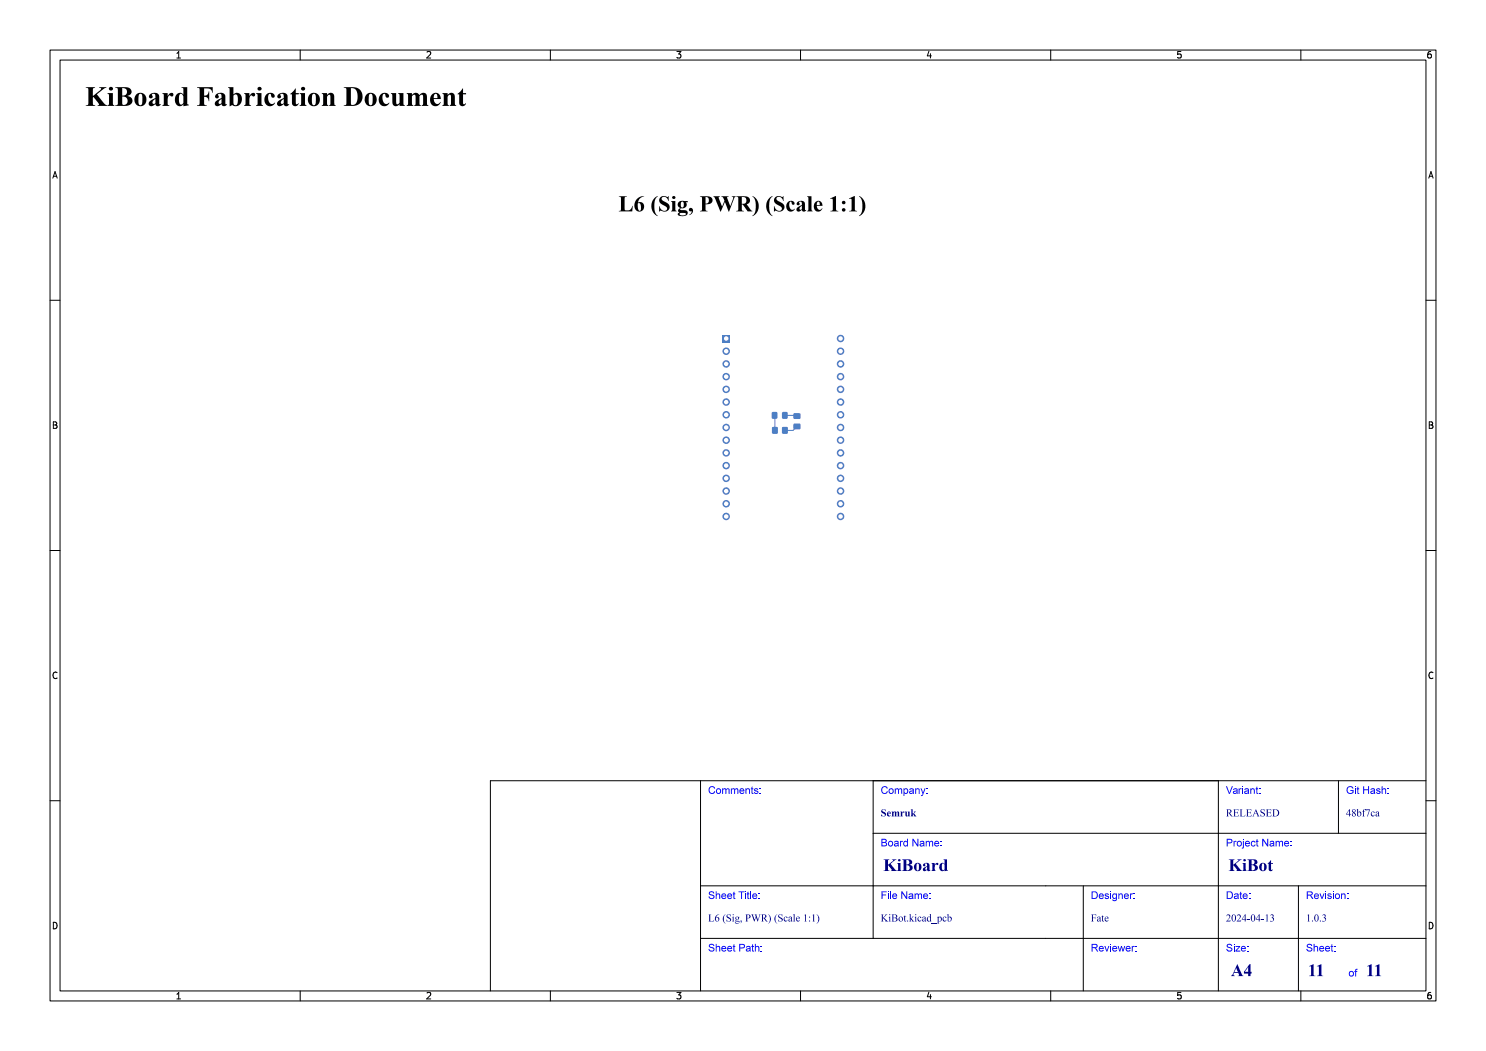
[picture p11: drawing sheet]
<svg xmlns="http://www.w3.org/2000/svg" width="297mm" height="210mm" viewBox="0 0 297 210" stroke-linecap="round" stroke-linejoin="round" font-family="sans-serif">
<defs><g id="words">
<text font-size="5.3" fill="#fff" x="17" y="21.5">KiBoard Fabrication Document</text>
<text font-size="4.3" fill="#fff" x="116" y="42.5">L6 (Sig, PWR) (Scale 1:1)</text>
<g font-size="3.3" fill="#fff">
<text x="176.5" y="174.3">KiBoard</text>
<text x="245.5" y="174.3">KiBot</text>
<text x="246" y="195.3">A4</text>
<text x="261.4" y="195.3">11</text>
<text x="273" y="195.3">11</text>
</g>
<g font-size="2" fill="#fff">
<text x="141.5" y="158.8">Comments:</text>
<text x="176" y="158.8">Company:</text>
<text x="245" y="158.8">Variant:</text>
<text x="269" y="158.8">Git Hash:</text>
<text x="176" y="163.3">Semruk</text>
<text x="245" y="163.3">RELEASED</text>
<text x="269" y="163.3">48bf7ca</text>
<text x="176" y="169.3">Board Name:</text>
<text x="245" y="169.3">Project Name:</text>
<text x="141.5" y="179.8">Sheet Title:</text>
<text x="176" y="179.8">File Name:</text>
<text x="218" y="179.8">Designer:</text>
<text x="245" y="179.8">Date:</text>
<text x="261" y="179.8">Revision:</text>
<text x="141.5" y="184.3">L6 (Sig, PWR) (Scale 1:1)</text>
<text x="176" y="184.3">KiBot.kicad_pcb</text>
<text x="218" y="184.3">Fate</text>
<text x="245" y="184.3">2024-04-13</text>
<text x="261" y="184.3">1.0.3</text>
<text x="141.5" y="190.3">Sheet Path:</text>
<text x="218" y="190.3">Reviewer:</text>
<text x="245" y="190.3">Size:</text>
<text x="261" y="190.3">Sheet:</text>
<text x="269.5" y="195.3">of</text>
</g>
<g font-size="1.7" fill="#fff">
<text x="35" y="11.6">1</text>
<text x="85" y="11.6">2</text>
<text x="135" y="11.6">3</text>
<text x="185" y="11.6">4</text>
<text x="235" y="11.6">5</text>
<text x="285" y="11.6">6</text>
<text x="10.5" y="35.6">A</text>
<text x="285.5" y="35.6">A</text>
<text x="10.5" y="85.6">B</text>
<text x="285.5" y="85.6">B</text>
<text x="10.5" y="135.7">C</text>
<text x="285.5" y="135.7">C</text>
<text x="10.5" y="185.6">D</text>
<text x="285.5" y="185.6">D</text>
<text x="35" y="199.7">1</text>
<text x="85" y="199.7">2</text>
<text x="135" y="199.7">3</text>
<text x="185" y="199.7">4</text>
<text x="235" y="199.7">5</text>
<text x="285" y="199.7">6</text>
</g>
</g></defs>
<g fill="#4d7fc4">
<path d="M144.4 66.9h1.5v1.5h-1.5z" fill-rule="evenodd"/>
<path d="M156.4 82.4h1v1.2h-1z" fill-rule="evenodd"/>
<path d="M154.3 82.4h1v1.2h-1z" fill-rule="evenodd"/>
<path d="M158.6 82.6h1.3v1.1h-1.3z" fill-rule="evenodd"/>
<path d="M158.6 84.7h1.3v1h-1.3z" fill-rule="evenodd"/>
<path d="M156.3 85.4h1.1v1.2h-1.1z" fill-rule="evenodd"/>
<path d="M154.3 85.4h1.1v1.2h-1.1z" fill-rule="evenodd"/>
</g>
<g fill="#4d7fc4">
<circle cx="145.1" cy="70.2" r=".75"/>
<circle cx="145.1" cy="72.7" r=".75"/>
<circle cx="145.1" cy="75.3" r=".75"/>
<circle cx="145.1" cy="77.8" r=".75"/>
<circle cx="145.1" cy="80.3" r=".75"/>
<circle cx="145.1" cy="82.9" r=".75"/>
<circle cx="145.1" cy="85.4" r=".75"/>
<circle cx="145.1" cy="88" r=".75"/>
<circle cx="145.1" cy="90.5" r=".75"/>
<circle cx="145.1" cy="93" r=".75"/>
<circle cx="145.1" cy="95.6" r=".75"/>
<circle cx="145.1" cy="98.1" r=".75"/>
<circle cx="145.1" cy="100.7" r=".75"/>
<circle cx="145.1" cy="103.2" r=".75"/>
<circle cx="168" cy="103.2" r=".75"/>
<circle cx="168" cy="100.7" r=".75"/>
<circle cx="168" cy="98.1" r=".75"/>
<circle cx="168" cy="95.6" r=".75"/>
<circle cx="168" cy="93" r=".75"/>
<circle cx="168" cy="90.5" r=".75"/>
<circle cx="168" cy="88" r=".75"/>
<circle cx="168" cy="85.4" r=".75"/>
<circle cx="168" cy="82.9" r=".75"/>
<circle cx="168" cy="80.3" r=".75"/>
<circle cx="168" cy="77.8" r=".75"/>
<circle cx="168" cy="75.3" r=".75"/>
<circle cx="168" cy="72.7" r=".75"/>
<circle cx="168" cy="70.2" r=".75"/>
<circle cx="168" cy="67.6" r=".75"/>
</g>
<path d="M154.8 83l.1 3M156.9 83h2.2l.2 .1M156.9 86h.1M159.3 85.2l-.8 .8h-1.6" fill="none" stroke="#4d7fc4" stroke-width=".2"/>
<g fill="#fff">
<circle cx="145.1" cy="67.6" r=".45"/>
<circle cx="145.1" cy="70.2" r=".45"/>
<circle cx="145.1" cy="72.7" r=".45"/>
<circle cx="145.1" cy="75.3" r=".45"/>
<circle cx="145.1" cy="77.8" r=".45"/>
<circle cx="145.1" cy="80.3" r=".45"/>
<circle cx="145.1" cy="82.9" r=".45"/>
<circle cx="145.1" cy="85.4" r=".45"/>
<circle cx="145.1" cy="88" r=".45"/>
<circle cx="145.1" cy="90.5" r=".45"/>
<circle cx="145.1" cy="93" r=".45"/>
<circle cx="145.1" cy="95.6" r=".45"/>
<circle cx="145.1" cy="98.1" r=".45"/>
<circle cx="145.1" cy="100.7" r=".45"/>
<circle cx="145.1" cy="103.2" r=".45"/>
<circle cx="168" cy="103.2" r=".45"/>
<circle cx="168" cy="100.7" r=".45"/>
<circle cx="168" cy="98.1" r=".45"/>
<circle cx="168" cy="95.6" r=".45"/>
<circle cx="168" cy="93" r=".45"/>
<circle cx="168" cy="90.5" r=".45"/>
<circle cx="168" cy="88" r=".45"/>
<circle cx="168" cy="85.4" r=".45"/>
<circle cx="168" cy="82.9" r=".45"/>
<circle cx="168" cy="80.3" r=".45"/>
<circle cx="168" cy="77.8" r=".45"/>
<circle cx="168" cy="75.3" r=".45"/>
<circle cx="168" cy="72.7" r=".45"/>
<circle cx="168" cy="70.2" r=".45"/>
<circle cx="168" cy="67.6" r=".45"/>
</g>
<g fill="none" stroke="#000" stroke-width=".2">
<path d="M10 10h277v190h-277zM12 12h273v186h-273zM35.3 11.6h.8M35.3 10.7l.4-.4v1.3M60 10v2M85.3 10.4l.5-.1 .3 .4-.8 .9h.8M110 10v2M135.3 10.3h.8l-.4 .5 .3 .1v.6l-.2 .1-.5-.1M160 10v2M185.7 10.2l-.4 1h.9M186 10.7v.9M210 10v2"/>
<path d="M236 10.3h-.6l-.1 .6 .2-.1 .5 .1 .1 .1-.1 .5-.2 .1-.5-.1M260 10v2M286 10.3l-.4 .1-.2 .2-.1 .7 .3 .3 .4-.1 .1-.5-.1-.1-.4-.1-.3 .2M10.6 35.6l.4-1.3 .4 1.3M10.7 35.2h.6M285.6 35.6l.4-1.3 .4 1.3M285.7 35.2h.6M10 60h2M285 60h2M10.7 84.3h.4l.2 .2-.2 .4 .2 .1 .1 .3-.2 .3h-.5zM10.7 84.9h.4M285.7 84.3h.4l.2 .2-.2 .4 .2 .1 .1 .3-.2 .3h-.5z"/>
<path d="M285.7 84.9h.4M10 110h2M285 110h2M11.4 134.4a.62 .62 0 0 0-.9 .5 .62 .62 0 0 0 .7 .7l.2-.1M286.4 134.4a.62 .62 0 0 0-.9 .5 .62 .62 0 0 0 .7 .7l.2-.1M10 160h2M285 160h2M10.7 184.3a.66 .66 0 0 1 .7 .6 .66 .66 0 0 1-.7 .7zM35.3 198.7l.4-.4v1.3M35.3 199.6h.8M60 198v2M85.3 198.4l.5-.1 .3 .4-.8 .9h.8"/>
<path d="M110 198v2M135.3 198.3h.8l-.4 .5 .3 .1v.6l-.2 .1-.5-.1M160 198v2M185.7 198.2l-.4 1h.9M186 198.7v.9M210 198v2M236 198.3h-.6l-.1 .6 .2-.1 .5 .1 .1 .1-.1 .5-.2 .1-.5-.1M260 198v2M285.7 184.3a.66 .66 0 0 1 .7 .6 .66 .66 0 0 1-.7 .7zM286 198.3l-.4 .1-.2 .2-.1 .8 .3 .2 .4-.1 .1-.5-.1-.1-.4-.1-.3 .2"/>
</g>
<g fill="#00007f">
<path d="M261.6 193.1l.9-.4 .1 2.1 .3 .2h-1.2l.3-.2v-1.4v-.3z" fill-rule="evenodd"/>
<path d="M263.2 193.1l.9-.4v2.1l.3 .2h-1.2l.4-.2v-1.4l-.1-.3z" fill-rule="evenodd"/>
</g>
<g fill="#00f">
<path d="M261.3 188.7a.6 .6 0 0 1 1 .3h-.2a.33 .33 0 0 0-.4-.2 .33 .33 0 0 0-.3 .3 .71 .71 0 0 1 .8 .8 .64 .64 0 0 1-.6 .2 .64 .64 0 0 1-.5-.5h.2a.39 .39 0 0 0 .4 .4 .39 .39 0 0 0 .4-.4l-.2-.1a.57 .57 0 0 1-.5-.2 .57 .57 0 0 1-.1-.6z" fill-rule="evenodd"/>
<path d="M262.6 188.6h.1v.6l.4-.2 .3 .2v.9h-.1v-.7l-.3-.2-.2 .1-.1 .8h-.1z" fill-rule="evenodd"/>
<path d="M263.8 189.2a.51 .51 0 0 1 .6-.1 .51 .51 0 0 1 .3 .5h-.8l.2 .4 .6-.2a.53 .53 0 0 1-.7 .3 .53 .53 0 0 1-.3-.7h.8l-.3-.2-.5 .2z" fill-rule="evenodd"/>
<path d="M265 189.2a.51 .51 0 0 1 .6-.1 .51 .51 0 0 1 .2 .5h-.8l.3 .4 .5-.2a.53 .53 0 0 1-.7 .3 .53 .53 0 0 1-.3-.7h.8l-.3-.2-.5 .2z" fill-rule="evenodd"/>
<path d="M266.1 188.8l.2-.2v.4h.2v.2h-.2v.6l.2 .3-.4-.1v-.8h-.1z" fill-rule="evenodd"/>
<path d="M266.7 189h.2v.2h-.2z" fill-rule="evenodd"/>
<path d="M266.7 189.9h.2v.2h-.2z" fill-rule="evenodd"/>
<path d="M269.7 194.1a.54 .54 0 0 1 .9 .1 .54 .54 0 0 1-.3 .8 .54 .54 0 0 1-.7-.4h.2a.33 .33 0 0 0 .5 .2 .33 .33 0 0 0 0-.5 .33 .33 0 0 0-.5 .2l-.2 .1z" fill-rule="evenodd"/>
<path d="M270.9 193.7l.4-.1v.2l-.2 .1 .2 .3h-.3v.9h-.1v-.9h-.2z" fill-rule="evenodd"/>
</g>
<g fill="#00007f">
<path d="M273.2 193.1l.9-.4 .1 2.1 .3 .2h-1.2l.3-.2v-1.4v-.3z" fill-rule="evenodd"/>
<path d="M274.8 193.1l.9-.4v2.1l.3 .2h-1.2l.4-.2v-1.4l-.1-.3z" fill-rule="evenodd"/>
</g>
<g fill="#00f">
<path d="M245.3 188.7a.6 .6 0 0 1 1 .3h-.2a.33 .33 0 0 0-.4-.2 .33 .33 0 0 0-.3 .3 .71 .71 0 0 1 .8 .8 .64 .64 0 0 1-.6 .2 .64 .64 0 0 1-.5-.5h.2a.39 .39 0 0 0 .4 .4 .39 .39 0 0 0 .4-.4l-.1-.1a.62 .62 0 0 1-.7-.8z" fill-rule="evenodd"/>
<path d="M246.6 188.6h.1v.2h-.1z" fill-rule="evenodd"/>
<path d="M246.6 189h.1v1.1h-.1z" fill-rule="evenodd"/>
<path d="M247 189h.9l-.8 .9h.8v.2h-1v-.1l.7-.8h-.6z" fill-rule="evenodd"/>
<path d="M248.1 189.2a.51 .51 0 0 1 .7-.1 .51 .51 0 0 1 .2 .5h-.8l.2 .4 .6-.2a.53 .53 0 0 1-.7 .3 .53 .53 0 0 1-.3-.7h.8l-.3-.2-.5 .2z" fill-rule="evenodd"/>
<path d="M249.3 189h.2v.2h-.2z" fill-rule="evenodd"/>
<path d="M249.3 189.9h.2v.2h-.2z" fill-rule="evenodd"/>
</g>
<g fill="#00007f">
<path d="M247.3 192.7l.9 2 .3 .3h-1.1l.3-.1-.2-.5h-.8l-.2 .4 .3 .2h-.8l.6-.8h.8l-.3-.8-.4 .8h-.1z" fill-rule="evenodd"/>
<path d="M249.7 192.7h.2v1.5h.3v.3h-.3v.5h-.4v-.5h-.9v-.3h.9v-.9l-.7 .9h-.2z" fill-rule="evenodd"/>
</g>
<path d="M285 177h-41.5v21M243.5 187.5h41.5M259.5 187.5v10.5" fill="none" stroke="#000" stroke-width=".2"/>
<g fill="#00f">
<path d="M261.2 178.1h.6a.42 .42 0 0 1 .6 .3 .42 .42 0 0 1-.4 .5l.5 .7h-.2l-.4-.6-.3-.1h-.2v.7h-.2v-.8h.7a.24 .24 0 0 0 .3-.3 .24 .24 0 0 0-.3-.2h-.5v.5h-.2z" fill-rule="evenodd"/>
<path d="M262.7 178.7a.51 .51 0 0 1 .7-.1 .51 .51 0 0 1 .2 .5h-.8l.2 .4 .6-.2a.53 .53 0 0 1-.7 .3 .53 .53 0 0 1-.3-.7h.8l-.3-.2-.5 .2z" fill-rule="evenodd"/>
<path d="M263.7 178.5h.2l.3 .9 .3-.9h.2l-.4 1.1h-.2z" fill-rule="evenodd"/>
<path d="M264.9 178.1h.2v.2h-.2z" fill-rule="evenodd"/>
<path d="M264.9 178.5h.2v1.1h-.2z" fill-rule="evenodd"/>
<path d="M265.4 178.6l.5-.1 .2 .3-.5-.1-.1 .2a.49 .49 0 0 1 .5 .1 .49 .49 0 0 1 .1 .5l-.5 .1-.3-.3 .2 .1a.23 .23 0 0 0 .4 .1 .23 .23 0 0 0 0-.3 .23 .23 0 0 0-.3-.1l-.3-.1z" fill-rule="evenodd"/>
<path d="M266.4 178.1h.2v.2h-.2z" fill-rule="evenodd"/>
<path d="M266.4 178.5h.2v1.1h-.2z" fill-rule="evenodd"/>
<path d="M267 178.6a.54 .54 0 0 1 .8 .1 .54 .54 0 0 1-.3 .8 .54 .54 0 0 1-.7-.4h.2a.33 .33 0 0 0 .5 .2 .33 .33 0 0 0 0-.5 .33 .33 0 0 0-.5 .2l-.2 .1z" fill-rule="evenodd"/>
<path d="M268 178.5h.2v.2a.39 .39 0 0 1 .5-.2 .39 .39 0 0 1 .2 .4v.7h-.2v-.8l-.2-.1-.3 .2v.7h-.2z" fill-rule="evenodd"/>
<path d="M269.3 178.5h.2v.2h-.2z" fill-rule="evenodd"/>
<path d="M269.3 179.4h.2v.2h-.2z" fill-rule="evenodd"/>
</g>
<g fill="#00007f">
<path d="M261.3 182.9l.3-.2v1.3l.2 .1h-.5l.2-.1v-1l-.1-.1z" fill-rule="evenodd"/>
<path d="M262.9 182.8a.55 .55 0 0 1 .6 .2 .55 .55 0 0 1 0 .7 .47 .47 0 0 1-.5 .4 .47 .47 0 0 1-.3-.6h.2v.1a.29 .29 0 0 0 .2 .5 .29 .29 0 0 0 .3-.5v-.4a.3 .3 0 0 0-.3-.4 .3 .3 0 0 0-.2 .5v.2h-.2z" fill-rule="evenodd"/>
<path d="M264.4 182.8a.32 .32 0 0 1 .5 0 .32 .32 0 0 1-.1 .5 .44 .44 0 0 1 .1 .7 .44 .44 0 0 1-.6 0 .35 .35 0 0 0 .6-.1 .35 .35 0 0 0-.4-.5 .27 .27 0 0 0 .3-.2 .27 .27 0 0 0-.1-.3 .27 .27 0 0 0-.4 .1z" fill-rule="evenodd"/>
<circle cx="262.3" cy="184" r=".12"/>
<circle cx="263.9" cy="184" r=".12"/>
</g>
<path d="M259.5 177v10.5" fill="none" stroke="#000" stroke-width=".2"/>
<g fill="#00f">
<path d="M245.2 178.1h.5a.76 .76 0 0 1 .7 .7 .76 .76 0 0 1-.7 .8h-.5v-.2h.5a.58 .58 0 0 0 .5-.5 .58 .58 0 0 0-.5-.6h-.3v1.1h-.2z" fill-rule="evenodd"/>
<path d="M246.7 178.6a.47 .47 0 0 1 .5-.1 .47 .47 0 0 1 .4 .4v.7h-.2v-.1a.43 .43 0 0 1-.5 .2 .43 .43 0 0 1-.3-.4l.5 .2 .3-.3v-.1l-.8 .2 .2-.3 .6-.1-.2-.2-.6 .1z" fill-rule="evenodd"/>
<path d="M247.9 178.3l.2-.2v.4h.1v.2h-.1v.6l.2 .3-.4-.1v-.8h-.2z" fill-rule="evenodd"/>
<path d="M248.5 178.7a.51 .51 0 0 1 .6-.1 .51 .51 0 0 1 .3 .5h-.9l.3 .4 .6-.2a.53 .53 0 0 1-.7 .3 .53 .53 0 0 1-.3-.7h.8l-.3-.2-.5 .2z" fill-rule="evenodd"/>
<path d="M249.6 178.5h.2v.2h-.2z" fill-rule="evenodd"/>
<path d="M249.6 179.4h.2v.2h-.2z" fill-rule="evenodd"/>
</g>
<path d="M285 166.5h-41.5v10.5" fill="none" stroke="#000" stroke-width=".2"/>
<g fill="#00f">
<path d="M245.2 167.6h.5a.47 .47 0 0 1 .6 .4 .47 .47 0 0 1-.5 .5h-.4v.6h-.2v-.8h.7l.2-.2-.2-.3h-.5v.5h-.2z" fill-rule="evenodd"/>
<path d="M246.6 168h.1v.2l.2-.2h.2v.2a.24 .24 0 0 0-.3 .1 .24 .24 0 0 0-.1 .2v.6h-.1z" fill-rule="evenodd"/>
<path d="M247.3 168.1a.54 .54 0 0 1 .9 .1 .54 .54 0 0 1-.3 .8 .54 .54 0 0 1-.7-.4h.2a.33 .33 0 0 0 .5 .2 .33 .33 0 0 0 0-.5 .33 .33 0 0 0-.5 .2l-.2 .1z" fill-rule="evenodd"/>
<path d="M248.4 167.6h.2v.2h-.2z" fill-rule="evenodd"/>
<path d="M248.4 168h.2v1.3l-.1 .2-.2 .1-.1-.2 .2-.1z" fill-rule="evenodd"/>
<path d="M249 168.2a.51 .51 0 0 1 .6-.1 .51 .51 0 0 1 .2 .5h-.8l.2 .4 .6-.2a.53 .53 0 0 1-.7 .3 .53 .53 0 0 1-.3-.7h.8l-.3-.2-.5 .2z" fill-rule="evenodd"/>
<path d="M250.1 168.1l.6-.1 .2 .4h-.1a.31 .31 0 0 0-.5-.1 .31 .31 0 0 0 0 .5 .31 .31 0 0 0 .5-.1l.1 .1a.54 .54 0 0 1-.8 .2 .54 .54 0 0 1 0-.9z" fill-rule="evenodd"/>
<path d="M251.1 167.8l.2-.2v.4h.2v.2h-.2v.6l.2 .3-.3-.1-.1-.8h-.1z" fill-rule="evenodd"/>
<path d="M252.3 167.6h.2l.8 1.2v-1.2h.2v1.5h-.2l-.8-1.1v1.1h-.2z" fill-rule="evenodd"/>
<path d="M253.8 168.1a.47 .47 0 0 1 .5-.1 .47 .47 0 0 1 .4 .4v.7h-.2v-.1a.43 .43 0 0 1-.4 .2 .43 .43 0 0 1-.4-.4l.5 .2 .3-.3v-.1l-.8 .2 .2-.3 .6-.1-.2-.2-.5 .1z" fill-rule="evenodd"/>
<path d="M255 168h.1v.2l.3-.2 .4 .2 .2-.2 .3 .1 .1 1h-.1l-.1-.8-.1-.1-.3 .2v.7h-.2v-.7l-.2-.2-.2 .1-.1 .8h-.1z" fill-rule="evenodd"/>
<path d="M256.8 168.2a.51 .51 0 0 1 .6-.1 .51 .51 0 0 1 .2 .5h-.8l.3 .4 .5-.2a.53 .53 0 0 1-.6 .3 .53 .53 0 0 1-.4-.7h.9l-.3-.2-.6 .2z" fill-rule="evenodd"/>
<path d="M257.9 168h.2v.2h-.2z" fill-rule="evenodd"/>
<path d="M257.9 168.9h.2v.2h-.2z" fill-rule="evenodd"/>
</g>
<g fill="#00007f">
<path d="M245.2 182.8a.46 .46 0 0 1 .7 .2 .46 .46 0 0 1-.3 .6l-.3 .4 .7-.1-.1 .2h-.8v-.1a.85 .85 0 0 0 .5-1.1h-.3l-.2 .2z" fill-rule="evenodd"/>
<path d="M246.3 182.8a.55 .55 0 0 1 .7 .2 .55 .55 0 0 1 0 .7 .47 .47 0 0 1-.5 .4 .47 .47 0 0 1-.4-.6h.2v.1a.29 .29 0 0 0 .3 .5 .29 .29 0 0 0 .2-.5v-.6a.25 .25 0 0 0-.4-.2 .25 .25 0 0 0 0 .4l-.1 .3h-.2z" fill-rule="evenodd"/>
<path d="M247.3 182.8a.46 .46 0 0 1 .7 .2 .46 .46 0 0 1-.3 .6l-.3 .4 .7-.1-.1 .2h-.8v-.1a.85 .85 0 0 0 .5-1.1h-.3l-.2 .2z" fill-rule="evenodd"/>
<path d="M248.8 182.7h.2v.9h.1v.2h-.1v.3h-.2v-.3h-.6v-.2h.6v-.7l-.6 .7z" fill-rule="evenodd"/>
<path d="M249.3 183.6h.5v.1h-.5z" fill-rule="evenodd"/>
<path d="M250.2 182.8a.55 .55 0 0 1 .6 .2 .55 .55 0 0 1 .1 .7 .47 .47 0 0 1-.6 .4 .47 .47 0 0 1-.3-.6h.2v.1a.29 .29 0 0 0 .2 .5 .29 .29 0 0 0 .3-.5l-.1-.6a.25 .25 0 0 0-.3-.2 .25 .25 0 0 0-.1 .4v.3h-.2z" fill-rule="evenodd"/>
<path d="M251.6 182.7h.2v.9h.1v.2h-.1v.3h-.2v-.3h-.6v-.2h.6v-.7l-.6 .7z" fill-rule="evenodd"/>
<path d="M252.1 183.6h.5v.1h-.5z" fill-rule="evenodd"/>
<path d="M253 182.9l.3-.2v1.3l.2 .1h-.5l.1-.1 .1-1-.1-.1z" fill-rule="evenodd"/>
<path d="M254 182.8a.32 .32 0 0 1 .5 0 .32 .32 0 0 1-.1 .5 .44 .44 0 0 1 .1 .7 .44 .44 0 0 1-.6 0 .35 .35 0 0 0 .6-.1 .35 .35 0 0 0-.4-.5 .27 .27 0 0 0 .3-.2 .27 .27 0 0 0-.2-.3 .27 .27 0 0 0-.3 .1z" fill-rule="evenodd"/>
</g>
<g fill="#00f">
<path d="M218.2 188.6h.6a.42 .42 0 0 1 .6 .3 .42 .42 0 0 1-.4 .5l.5 .7h-.2l-.4-.6-.3-.1h-.2v.7h-.2v-.8h.7a.24 .24 0 0 0 .3-.3 .24 .24 0 0 0-.3-.2h-.5v.5h-.2z" fill-rule="evenodd"/>
<path d="M219.7 189.2a.51 .51 0 0 1 .7-.1 .51 .51 0 0 1 .2 .5h-.8l.2 .4 .6-.2a.53 .53 0 0 1-.7 .3 .53 .53 0 0 1-.3-.7h.8l-.3-.2-.5 .2z" fill-rule="evenodd"/>
<path d="M220.7 189h.2l.3 .9 .3-.9h.2l-.4 1.1h-.2z" fill-rule="evenodd"/>
<path d="M221.9 188.6h.2v.2h-.2z" fill-rule="evenodd"/>
<path d="M221.9 189h.2v1.1h-.2z" fill-rule="evenodd"/>
<path d="M222.4 189.2a.51 .51 0 0 1 .6-.1 .51 .51 0 0 1 .3 .5h-.8l.2 .4 .6-.2a.53 .53 0 0 1-.7 .3 .53 .53 0 0 1-.3-.7h.8l-.3-.2-.5 .2z" fill-rule="evenodd"/>
<path d="M223.4 189h.2l.2 .9 .2-.9h.2l.3 .9 .2-.9h.2l-.4 1.1h-.1l-.3-.8-.2 .8h-.2z" fill-rule="evenodd"/>
<path d="M225.1 189.2a.51 .51 0 0 1 .6-.1 .51 .51 0 0 1 .3 .5h-.8l.2 .4 .6-.2a.53 .53 0 0 1-.7 .3 .53 .53 0 0 1-.3-.7h.8l-.3-.2-.5 .2z" fill-rule="evenodd"/>
<path d="M226.2 189h.2v.2l.2-.2 .2 .1-.1 .1-.3 .1v.8h-.2z" fill-rule="evenodd"/>
<path d="M227 189h.2v.2h-.2z" fill-rule="evenodd"/>
<path d="M227 189.9h.2v.2h-.2z" fill-rule="evenodd"/>
</g>
<path d="M209 187.5h34.5M216.5 187.5v10.5" fill="none" stroke="#000" stroke-width=".2"/>
<g fill="#00f">
<path d="M218.2 178.1h.5a.76 .76 0 0 1 .7 .7 .76 .76 0 0 1-.7 .8h-.5v-.2h.5a.58 .58 0 0 0 .5-.5 .58 .58 0 0 0-.5-.6h-.3v1.1h-.2z" fill-rule="evenodd"/>
<path d="M219.7 178.7a.51 .51 0 0 1 .7-.1 .51 .51 0 0 1 .2 .5h-.8l.2 .4 .6-.2a.53 .53 0 0 1-.7 .3 .53 .53 0 0 1-.3-.7h.8l-.3-.2-.5 .2z" fill-rule="evenodd"/>
<path d="M220.9 178.6l.5-.1 .2 .3-.4-.1-.2 .1a.65 .65 0 0 1 .6 .6 .49 .49 0 0 1-.4 .2 .49 .49 0 0 1-.4-.3l.5 .2 .1-.3a.46 .46 0 0 1-.4-.1 .46 .46 0 0 1-.1-.5z" fill-rule="evenodd"/>
<path d="M221.9 178.1h.2v.2h-.2z" fill-rule="evenodd"/>
<path d="M221.9 178.5h.2v1.1h-.2z" fill-rule="evenodd"/>
<path d="M222.4 178.7l.4-.2 .3 .2v-.2h.1v1a.48 .48 0 0 1-.3 .6 .48 .48 0 0 1-.6-.4l.6 .2 .2-.4a.46 .46 0 0 1-.6 .1 .46 .46 0 0 1-.2-.5h.2a.35 .35 0 0 0 .3 .3 .35 .35 0 0 0 .4-.3 .35 .35 0 0 0-.3-.4h-.3l-.1 .4h-.2z" fill-rule="evenodd"/>
<path d="M223.5 178.5h.2v.2a.39 .39 0 0 1 .4-.2 .39 .39 0 0 1 .3 .4v.7h-.2v-.8l-.2-.1-.3 .2v.7h-.2z" fill-rule="evenodd"/>
<path d="M224.8 178.7a.51 .51 0 0 1 .6-.1 .51 .51 0 0 1 .2 .5h-.8l.3 .4 .5-.2a.53 .53 0 0 1-.7 .3 .53 .53 0 0 1-.3-.7h.8l-.2-.2-.6 .2z" fill-rule="evenodd"/>
<path d="M225.9 178.5h.1v.2l.2-.2h.2v.2a.24 .24 0 0 0-.3 .1 .24 .24 0 0 0-.1 .2v.6h-.1z" fill-rule="evenodd"/>
<path d="M226.6 178.5h.2v.2h-.2z" fill-rule="evenodd"/>
<path d="M226.6 179.4h.2v.2h-.2z" fill-rule="evenodd"/>
</g>
<path d="M209 177h34.5M216.5 177v10.5" fill="none" stroke="#000" stroke-width=".2"/>
<g fill="#00007f">
<path d="M218 182.7h1.1v.3l-.2-.2h-.5v.6h.4l.1-.2v.5l-.1-.2-.4-.1 .1 .6 .1 .1h-.6l.2-.2v-1.1z" fill-rule="evenodd"/>
<path d="M219.4 183.2h.5l.1 .8h.1l-.2 .2-.1-.2-.5 .1v-.2l.3 .1 .2-.1v-.3l-.5 .3 .2-.3a.2 .2 0 0 0 .3-.2 .2 .2 0 0 0-.3-.2l-.1 .3z" fill-rule="evenodd"/>
<path d="M220.4 182.9l.1 .3h.2h-.2v.7l.2 .1-.2 .2-.2-.2v-.8h-.2z" fill-rule="evenodd"/>
<path d="M220.9 183.3l.4-.2 .2 .3 .1 .1h-.7l.2 .4 .2 .1 .2-.2a.41 .41 0 0 1-.5 .3 .41 .41 0 0 1-.2-.6h.6l-.2-.3-.4 .3z" fill-rule="evenodd"/>
</g>
<path d="M209 177h-34.5v10.5h34.5" fill="none" stroke="#000" stroke-width=".2"/>
<g fill="#00007f">
<path d="M176 182.7h.6l-.1 .1-.1 .6a.5 .5 0 0 0 .5-.7h.5l-.8 .7 1 .7h-.7l.1-.1-.6-.6 .1 .6 .1 .1h-.6l.2-.2v-1.1z" fill-rule="evenodd"/>
<path d="M177.6 183.3l.3-.2v.9l.2 .1h-.5l.1-.1v-.5z" fill-rule="evenodd"/>
<path d="M178.1 182.7h.7a.39 .39 0 0 1 .5 .2 .39 .39 0 0 1-.2 .5 .38 .38 0 0 1 .3 .5 .38 .38 0 0 1-.6 .2h-.7l.2-.1v-.5h.2v.5a.38 .38 0 0 0 .6 0 .38 .38 0 0 0 0-.5 .38 .38 0 0 0-.6 0h-.2v-.7h.2v.6a.35 .35 0 0 0 .5-.1 .35 .35 0 0 0 0-.5 .35 .35 0 0 0-.5 0z" fill-rule="evenodd"/>
<path d="M179.7 183.3a.47 .47 0 0 1 .8 .1 .47 .47 0 0 1-.4 .7 .47 .47 0 0 1-.5-.5h.2a.31 .31 0 0 0 .3 .5 .31 .31 0 0 0 .2-.5l-.1-.3a.25 .25 0 0 0-.3 0 .25 .25 0 0 0-.1 .3h-.2z" fill-rule="evenodd"/>
<path d="M180.9 182.9v.3h.2h-.2v.7l.2 .1-.2 .2-.2-.2v-.8h-.1z" fill-rule="evenodd"/>
<path d="M181.7 182.8l.3-.1v.9l.3-.3v-.1h.4l-.5 .3 .5 .6h-.4l-.3-.5v.4l.2 .1h-.5l.1-.2v-1.1z" fill-rule="evenodd"/>
<path d="M182.8 183.3l.3-.2v.9l.2 .1h-.5l.1-.1v-.5z" fill-rule="evenodd"/>
<path d="M183.5 183.3l.5-.1 .1 .1-.1 .1a.31 .31 0 0 0-.4-.1 .31 .31 0 0 0 0 .5l.2 .2 .3-.2a.43 .43 0 0 1-.6 .3 .43 .43 0 0 1 0-.8z" fill-rule="evenodd"/>
<path d="M184.4 183.3l.3-.2 .3 .1v.8h.2l-.3 .2-.1-.2-.4 .1-.1-.2 .3 .1 .2-.1v-.3l-.5 .3 .3-.3a.2 .2 0 0 0 .2-.2 .2 .2 0 0 0-.2-.2l-.2 .3z" fill-rule="evenodd"/>
<path d="M185.7 182.8l.4-.1v1.3h.1l-.3 .2v-.2a.4 .4 0 0 1-.5 .1 .4 .4 0 0 1-.2-.5h.2l.2 .4 .3-.1-.1-.7-.3 .1-.1 .3h-.2l.3-.4h.4v-.4z" fill-rule="evenodd"/>
<path d="M186.2 184.5l1.1 .1z" fill-rule="evenodd"/>
<path d="M187.3 183.3l.3-.2v.3a.44 .44 0 0 1 .7 0 .44 .44 0 0 1-.2 .7h-.5v.4l.2 .1h-.5l.1-.2v-1h.2v.5a.32 .32 0 0 0 .5 0 .32 .32 0 0 0-.1-.4l-.2-.2-.4 .1z" fill-rule="evenodd"/>
<path d="M188.5 183.3l.5-.1 .2 .1-.1 .1a.31 .31 0 0 0-.5-.1 .31 .31 0 0 0 0 .5l.3 .2 .3-.2a.43 .43 0 0 1-.7 .3 .43 .43 0 0 1 0-.8z" fill-rule="evenodd"/>
<path d="M189.2 182.8l.4-.1v.6a.45 .45 0 0 1 .7 .2 .45 .45 0 0 1-.4 .6l-.5-.1v-.6h.2v.6a.33 .33 0 0 0 .4-.3 .33 .33 0 0 0-.4-.3h-.2v-.6z" fill-rule="evenodd"/>
<circle cx="177.8" cy="182.8" r=".11"/>
<circle cx="181.4" cy="184" r=".12"/>
<circle cx="183" cy="182.8" r=".11"/>
</g>
<path d="M243.5 166.5h-69v10.5" fill="none" stroke="#000" stroke-width=".2"/>
<g fill="#00f">
<path d="M176.2 167.6h.5a.38 .38 0 0 1 .5 .2 .38 .38 0 0 1-.2 .5 .43 .43 0 0 1 .3 .5 .43 .43 0 0 1-.5 .3h-.6v-.2h.5a.28 .28 0 0 0 .4-.2 .28 .28 0 0 0-.4-.3h-.3v.5h-.2v-.7l.8-.1a.25 .25 0 0 0 0-.3 .25 .25 0 0 0-.3 0h-.3v.4h-.2z" fill-rule="evenodd"/>
<path d="M177.6 168.1a.54 .54 0 0 1 .9 .1 .54 .54 0 0 1-.3 .8 .54 .54 0 0 1-.7-.4h.2a.33 .33 0 0 0 .5 .2 .33 .33 0 0 0 0-.5 .33 .33 0 0 0-.5 .2l-.2 .1z" fill-rule="evenodd"/>
<path d="M178.8 168.1a.47 .47 0 0 1 .5-.1 .47 .47 0 0 1 .3 .4l.1 .7h-.2l-.1-.1a.43 .43 0 0 1-.4 .2 .43 .43 0 0 1-.3-.4l.5 .2 .2-.3v-.1l-.7 .2 .2-.3 .5-.1-.2-.2-.5 .1z" fill-rule="evenodd"/>
<path d="M179.9 168h.2v.2l.1-.2h.2v.2a.24 .24 0 0 0-.3 .1 .24 .24 0 0 0 0 .2v.6h-.2z" fill-rule="evenodd"/>
<path d="M180.7 168.1l.3-.1 .3 .2v-.6h.2v1.5h-.2v-.1a.44 .44 0 0 1-.5 .1 .44 .44 0 0 1-.3-.5h.2a.34 .34 0 0 0 .4 .3 .34 .34 0 0 0 .3-.4 .34 .34 0 0 0-.4-.3l-.2 .1-.1 .3h-.2z" fill-rule="evenodd"/>
<path d="M182.4 167.6h.2l.8 1.2v-1.2h.1v1.5h-.2l-.7-1.1v1.1h-.2z" fill-rule="evenodd"/>
<path d="M183.9 168.1a.47 .47 0 0 1 .5-.1 .47 .47 0 0 1 .3 .4l.1 .7h-.2v-.1a.43 .43 0 0 1-.5 .2 .43 .43 0 0 1-.3-.4l.5 .2 .2-.3 .1-.1-.8 .2 .2-.3 .6-.1-.2-.2-.6 .1z" fill-rule="evenodd"/>
<path d="M185 168h.2v.2l.3-.2 .3 .2 .3-.2 .3 .1 .1 1h-.2v-.8l-.2-.1-.2 .2v.7h-.2v-.7l-.2-.2-.3 .1v.8h-.2z" fill-rule="evenodd"/>
<path d="M186.8 168.2a.51 .51 0 0 1 .7-.1 .51 .51 0 0 1 .2 .5h-.8l.2 .4 .6-.2a.53 .53 0 0 1-.7 .3 .53 .53 0 0 1-.3-.7h.8l-.3-.2-.5 .2z" fill-rule="evenodd"/>
<path d="M188 168h.2v.2h-.2z" fill-rule="evenodd"/>
<path d="M188 168.9h.2v.2h-.2z" fill-rule="evenodd"/>
<path d="M245 157.1h.2l.5 1.4 .5-1.4h.2l-.6 1.5h-.2z" fill-rule="evenodd"/>
<path d="M246.5 157.6a.47 .47 0 0 1 .5-.1 .47 .47 0 0 1 .4 .4v.7h-.2v-.1a.43 .43 0 0 1-.5 .2 .43 .43 0 0 1-.3-.4l.5 .2 .3-.3v-.1l-.8 .2 .2-.3 .6-.1-.2-.2-.6 .1z" fill-rule="evenodd"/>
<path d="M247.6 157.5h.1v.2l.2-.2 .3 .1-.1 .1-.3 .1-.1 .8h-.1z" fill-rule="evenodd"/>
<path d="M248.3 157.1h.2v.2h-.2z" fill-rule="evenodd"/>
<path d="M248.3 157.5h.2v1.1h-.2z" fill-rule="evenodd"/>
<path d="M248.8 157.6a.47 .47 0 0 1 .5-.1 .47 .47 0 0 1 .3 .4l.1 .7h-.2l-.1-.1a.43 .43 0 0 1-.4 .2 .43 .43 0 0 1-.3-.4l.5 .2 .2-.3v-.1l-.7 .2 .2-.3 .5-.1-.2-.2-.5 .1z" fill-rule="evenodd"/>
<path d="M249.9 157.5h.2v.2a.39 .39 0 0 1 .4-.2 .39 .39 0 0 1 .3 .4v.7h-.2v-.8l-.2-.1-.3 .2v.7h-.2z" fill-rule="evenodd"/>
<path d="M251.1 157.3l.2-.2v.4h.2v.2h-.2v.6l.2 .3-.4-.1v-.8h-.1z" fill-rule="evenodd"/>
<path d="M251.7 157.5h.2v.2h-.2z" fill-rule="evenodd"/>
<path d="M251.7 158.4h.2v.2h-.2z" fill-rule="evenodd"/>
</g>
<path d="M285 156h-41.5v10.5" fill="none" stroke="#000" stroke-width=".2"/>
<g fill="#00007f">
<path d="M245 161.7h.6a.38 .38 0 0 1 .5 .2 .38 .38 0 0 1-.3 .5l.6 .7h-.3l-.5-.6h-.2v.4l.2 .2h-.6l.2-.1v-1.2h.2v.6a.32 .32 0 0 0 .5-.3 .32 .32 0 0 0-.5-.3z" fill-rule="evenodd"/>
<path d="M246.5 161.7h1v.3l-.1-.2h-.5v.6l.4-.1 .1-.2v.5l-.1-.2h-.4v.6h.5l.3-.2-.2 .3h-1l.2-.2-.1-1.1z" fill-rule="evenodd"/>
<path d="M247.7 161.7h.7l-.3 .2 .1 1.1h.5l.2-.2-.1 .3h-1.1l.2-.2v-1.1z" fill-rule="evenodd"/>
<path d="M249 161.7h1.1v.3l-.2-.2h-.5v.6l.5-.1 .1-.2v.5l-.1-.2h-.5v.6h.5l.3-.2-.1 .3h-1.1l.2-.2v-1.1z" fill-rule="evenodd"/>
<path d="M251 161.7l.8 1.4h-.6l.1-.1-.1-.3h-.5l-.1 .3 .1 .1h-.4l.3-.5h.6l-.2-.6-.4 .6z" fill-rule="evenodd"/>
<path d="M252 161.8l.7-.1v.5a.29 .29 0 0 0-.3-.5 .29 .29 0 0 0-.2 .5 .62 .62 0 0 1 .6 .8l-.3 .1-.6 .1v-.5a.39 .39 0 0 0 .3 .3 .39 .39 0 0 0 .5-.2l-.1-.1a.73 .73 0 0 1-.7-.8z" fill-rule="evenodd"/>
<path d="M253 161.7h1.1v.3l-.2-.2h-.5v.6l.4-.1 .1-.2v.5l-.1-.2h-.4v.6h.5l.3-.2-.1 .3h-1.1l.2-.2v-1.1z" fill-rule="evenodd"/>
<path d="M254.3 161.7h.5a.71 .71 0 0 1 .9 .7 .71 .71 0 0 1-.8 .7h-.6l.2-.1-.1-1.2h.3v1.2a.62 .62 0 0 0 .7-.6 .62 .62 0 0 0-.7-.6z" fill-rule="evenodd"/>
</g>
<path d="M243.5 156h-69v10.5" fill="none" stroke="#000" stroke-width=".2"/>
<g fill="#00f">
<path d="M176.3 157.3a.66 .66 0 0 1 1.1 .2l-.2 .1a.55 .55 0 0 0-.9 0 .55 .55 0 0 0 .4 .8h.3l.3-.3h.2a.73 .73 0 0 1-1.1 .4 .73 .73 0 0 1-.1-1.1z" fill-rule="evenodd"/>
<path d="M177.8 157.6a.54 .54 0 0 1 .8 .1 .54 .54 0 0 1-.3 .8 .54 .54 0 0 1-.7-.4h.2a.33 .33 0 0 0 .5 .2 .33 .33 0 0 0 0-.5 .33 .33 0 0 0-.5 .2l-.2 .1z" fill-rule="evenodd"/>
<path d="M178.8 157.5h.2v.2l.3-.2 .3 .2 .3-.2 .3 .1 .1 1h-.2v-.8l-.2-.1-.2 .2v.7h-.2v-.7l-.2-.2-.2 .1-.1 .8h-.2z" fill-rule="evenodd"/>
<path d="M180.6 157.5h.2v.2a.53 .53 0 0 1 .8 .3 .53 .53 0 0 1-.5 .7l-.3-.2v.6h-.2v-1h.2a.3 .3 0 0 0 .4 .2 .3 .3 0 0 0 0-.5 .3 .3 0 0 0-.4 .2l-.2 .1z" fill-rule="evenodd"/>
<path d="M181.8 157.6a.47 .47 0 0 1 .5-.1 .47 .47 0 0 1 .3 .4l.1 .7h-.2v-.1a.43 .43 0 0 1-.5 .2 .43 .43 0 0 1-.3-.4l.5 .2 .2-.3 .1-.1-.8 .2 .2-.3 .6-.1-.2-.2-.6 .1z" fill-rule="evenodd"/>
<path d="M182.9 157.5h.2v.2a.39 .39 0 0 1 .4-.2 .39 .39 0 0 1 .3 .4v.7h-.2v-.8l-.2-.1-.3 .2v.7h-.2z" fill-rule="evenodd"/>
<path d="M184 157.5h.2l.3 .9 .3-.9h.2l-.7 1.6h-.2v-.2h.2l.1-.3z" fill-rule="evenodd"/>
<path d="M185.2 157.5h.2v.2h-.2z" fill-rule="evenodd"/>
<path d="M185.2 158.4h.2v.2h-.2z" fill-rule="evenodd"/>
</g>
<g fill="#00007f">
<path d="M176.2 161.8l.8-.1v.5a.29 .29 0 0 0-.3-.4 .29 .29 0 0 0-.3 .3 .64 .64 0 0 1 .6 .9l-.9 .2 .1-.6a.35 .35 0 0 0 .2 .5 .35 .35 0 0 0 .4-.3v-.1a.65 .65 0 0 1-.6-.9z" fill-rule="evenodd"/>
<path d="M177.4 162.3l.4-.1 .2 .2 .1 .2h-.6l.1 .2a.23 .23 0 0 0 .2 .2 .23 .23 0 0 0 .2-.2 .41 .41 0 0 1-.5 .3 .41 .41 0 0 1-.2-.6h.5a.18 .18 0 0 0 0-.2 .18 .18 0 0 0-.2 0l-.1 .2h-.2z" fill-rule="evenodd"/>
<path d="M178.2 162.2h.4v.1l.4-.1 .1 .1 .5-.1 .2 .9h-.5l.1-.2-.1-.6-.2 .1 .2 .7h-.5l.1-.2-.1-.6-.2 .1 .1 .7h-.5l.1-.2z" fill-rule="evenodd"/>
<path d="M179.9 162.2h.4v.2l.2-.2a.15 .15 0 0 1 .2 0 .15 .15 0 0 1 0 .2l-.2-.1-.1 .2-.1 .5 .2 .1h-.6l.1-.2z" fill-rule="evenodd"/>
<path d="M180.9 162.2h.4v.8l.2-.1-.1-.7h.4l.1 .9h-.4v-.1l-.4 .1z" fill-rule="evenodd"/>
<path d="M182 161.7h.4v1l.3-.4-.1-.1h.5l-.4 .3 .5 .6h-.5l-.2-.4v.4h-.5l.1-.2z" fill-rule="evenodd"/>
<path d="M245.6 171.7h1.2l-.3 .2v.9l1-.9-.2-.2h.9l-1.2 .9 1.3 1.4h-1.2l.1-.2-.6-.9-.1 .9 .3 .2h-1.2l.3-.1v-.2v-1.7z" fill-rule="evenodd"/>
<path d="M248.3 172.4h.7v1.4l.2 .2h-.9l.2-.3v-1z" fill-rule="evenodd"/>
<path d="M249.3 171.7h1.1a.59 .59 0 0 1 .8 .3 .59 .59 0 0 1-.4 .8 .64 .64 0 0 1 .6 .7 .64 .64 0 0 1-.8 .5h-1.3l.3-.3h.5a.46 .46 0 0 0 .8-.1 .46 .46 0 0 0-.3-.6l-.5-.1v.8h-.5v-.9h.5a.48 .48 0 0 0 .6-.5 .48 .48 0 0 0-.6-.5v1h-.5v-.9z" fill-rule="evenodd"/>
<path d="M252 172.6a.78 .78 0 0 1 1 .2 .78 .78 0 0 1-.1 1 .78 .78 0 0 1-1.1-.1l-.1-.3h.5a.36 .36 0 0 0 0 .4 .36 .36 0 0 0 .3 .1l.2-.8a.36 .36 0 0 0-.1-.4 .36 .36 0 0 0-.3-.1l-.1 .8h-.5v-.4z" fill-rule="evenodd"/>
<path d="M254 171.9v.5h.4v.2h-.4l.1 1.2h.1l.2-.1a.43 .43 0 0 1-.6 .4 .43 .43 0 0 1-.2-.6v-.9l-.2-.1z" fill-rule="evenodd"/>
<path d="M176.6 171.7h1.2l-.3 .2v.9l1-.9-.2-.2h.9l-1.2 .9 1.3 1.4h-1.2l.1-.2-.6-.9-.1 .9 .3 .2h-1.2l.3-.1v-.2v-1.7z" fill-rule="evenodd"/>
<path d="M179.3 172.4h.7v1.4l.2 .2h-.9l.2-.3v-1z" fill-rule="evenodd"/>
<path d="M180.3 171.7h1.1a.59 .59 0 0 1 .8 .3 .59 .59 0 0 1-.4 .8 .64 .64 0 0 1 .6 .7 .64 .64 0 0 1-.8 .5h-1.3l.3-.3h.5a.46 .46 0 0 0 .8-.1 .46 .46 0 0 0-.3-.6l-.5-.1v.8h-.5v-.9h.5a.48 .48 0 0 0 .6-.5 .48 .48 0 0 0-.6-.5v1h-.5v-.9z" fill-rule="evenodd"/>
<path d="M183 172.6a.78 .78 0 0 1 1 .2 .78 .78 0 0 1-.1 1 .78 .78 0 0 1-1.1-.1l-.1-.3h.5a.36 .36 0 0 0 0 .4 .36 .36 0 0 0 .3 .1l.2-.8a.36 .36 0 0 0-.1-.4 .36 .36 0 0 0-.3-.1l-.1 .8h-.5v-.5z" fill-rule="evenodd"/>
<path d="M184.6 172.6l.2-.1a.59 .59 0 0 1 1 .5v.8h.1a.33 .33 0 0 1-.3 .3 .33 .33 0 0 1-.3-.3 .42 .42 0 0 1-.5 .3 .42 .42 0 0 1-.3-.5h.4l.2 .2 .2-.1v-.5l-.4 .4h-.4l.2-.2a.56 .56 0 0 0 .5-.8h-.3a.3 .3 0 0 1 0 .3 .3 .3 0 0 1-.3 .2l-.1-.2z" fill-rule="evenodd"/>
<path d="M186.2 172.4h.6v.4a.35 .35 0 0 1 .3-.4 .35 .35 0 0 1 .4 .4l-.1 .1a.31 .31 0 0 0-.4-.1 .31 .31 0 0 0-.2 .4v.7l.2 .1h-.8l.1-.3v-1z" fill-rule="evenodd"/>
<path d="M188.6 171.7h.7v2l.2 .3-.7 .1v-.3a.63 .63 0 0 1-.8 .1 .63 .63 0 0 1-.3-.7h.5a.49 .49 0 0 0 .4 .6l.2-.1v-.8a.31 .31 0 0 0-.4-.4 .31 .31 0 0 0-.2 .5v.2h-.5a.62 .62 0 0 1 .4-.7 .62 .62 0 0 1 .7 .1v-.7z" fill-rule="evenodd"/>
<circle cx="248.7" cy="171.9" r=".25"/>
<circle cx="179.7" cy="171.9" r=".25"/>
</g>
<path d="M174.5 177h-34.5v21M140 187.5h34.5" fill="none" stroke="#000" stroke-width=".2"/>
<g fill="#00f">
<path d="M176.2 178.1h1v.2h-.8v.4h.7v.2h-.7v.7h-.2z" fill-rule="evenodd"/>
<path d="M177.4 178.1h.2v.2h-.2z" fill-rule="evenodd"/>
<path d="M177.4 178.5h.2v1.1h-.2z" fill-rule="evenodd"/>
<path d="M177.9 178.1h.2v1.5h-.2z" fill-rule="evenodd"/>
<path d="M178.4 178.7a.51 .51 0 0 1 .7-.1 .51 .51 0 0 1 .2 .5h-.8l.2 .4 .6-.2a.53 .53 0 0 1-.7 .3 .53 .53 0 0 1-.3-.7h.8l-.3-.2-.5 .2z" fill-rule="evenodd"/>
<path d="M180.1 178.1h.2l.8 1.2v-1.2h.2v1.5h-.2l-.8-1.1v1.1h-.2z" fill-rule="evenodd"/>
<path d="M181.7 178.6a.47 .47 0 0 1 .5-.1 .47 .47 0 0 1 .3 .4l.1 .7h-.2l-.1-.1a.43 .43 0 0 1-.4 .2 .43 .43 0 0 1-.3-.4l.5 .2 .2-.3v-.1l-.7 .2 .2-.3 .5-.1-.2-.2-.5 .1z" fill-rule="evenodd"/>
<path d="M182.8 178.5h.2v.2l.2-.2 .4 .2 .2-.2 .4 .1 .1 1h-.2v-.8l-.2-.1-.3 .2v.7h-.1l-.1-.7-.1-.2-.3 .1v.8h-.2z" fill-rule="evenodd"/>
<path d="M184.6 178.7a.51 .51 0 0 1 .6-.1 .51 .51 0 0 1 .3 .5h-.8l.2 .4 .6-.2a.53 .53 0 0 1-.7 .3 .53 .53 0 0 1-.3-.7h.8l-.3-.2-.5 .2z" fill-rule="evenodd"/>
<path d="M185.8 178.5h.2v.2h-.2z" fill-rule="evenodd"/>
<path d="M185.8 179.4h.2v.2h-.2z" fill-rule="evenodd"/>
<path d="M141.8 178.2a.6 .6 0 0 1 1 .3h-.2a.33 .33 0 0 0-.4-.2 .33 .33 0 0 0-.3 .3 .71 .71 0 0 1 .8 .8 .64 .64 0 0 1-.6 .2 .64 .64 0 0 1-.5-.5h.2a.39 .39 0 0 0 .4 .4 .39 .39 0 0 0 .4-.4l-.2-.1a.57 .57 0 0 1-.5-.2 .57 .57 0 0 1-.1-.6z" fill-rule="evenodd"/>
<path d="M143.1 178.1h.1v.6l.4-.2 .3 .2v.9h-.1v-.7l-.3-.2-.2 .1-.1 .8h-.1z" fill-rule="evenodd"/>
<path d="M144.3 178.7a.51 .51 0 0 1 .6-.1 .51 .51 0 0 1 .3 .5h-.9l.3 .4 .6-.2a.53 .53 0 0 1-.7 .3 .53 .53 0 0 1-.3-.7h.8l-.3-.2-.5 .2z" fill-rule="evenodd"/>
<path d="M145.5 178.7a.51 .51 0 0 1 .6-.1 .51 .51 0 0 1 .2 .5h-.8l.3 .4 .5-.2a.53 .53 0 0 1-.7 .3 .53 .53 0 0 1-.3-.7h.8l-.2-.2-.6 .2z" fill-rule="evenodd"/>
<path d="M146.6 178.3l.2-.2v.4h.2v.2h-.2v.6l.2 .3-.4-.1v-.8h-.1z" fill-rule="evenodd"/>
<path d="M147.6 178.1h1.2v.2h-.5v1.3h-.2v-1.3h-.5z" fill-rule="evenodd"/>
<path d="M148.9 178.1h.2v.2h-.2z" fill-rule="evenodd"/>
<path d="M148.9 178.5h.2v1.1h-.2z" fill-rule="evenodd"/>
<path d="M149.4 178.3l.2-.2v.4h.2v.2h-.2v.6l.2 .3-.4-.1v-.8h-.1z" fill-rule="evenodd"/>
<path d="M149.9 178.1h.2v1.5h-.2z" fill-rule="evenodd"/>
<path d="M150.5 178.7a.51 .51 0 0 1 .6-.1 .51 .51 0 0 1 .2 .5h-.8l.3 .4 .5-.2a.53 .53 0 0 1-.6 .3 .53 .53 0 0 1-.3-.7h.8l-.3-.2-.5 .2z" fill-rule="evenodd"/>
<path d="M151.6 178.5h.2v.2h-.2z" fill-rule="evenodd"/>
<path d="M151.6 179.4h.2v.2h-.2z" fill-rule="evenodd"/>
<path d="M141.8 188.7a.6 .6 0 0 1 1 .3h-.2a.33 .33 0 0 0-.4-.2 .33 .33 0 0 0-.3 .3 .71 .71 0 0 1 .8 .8 .64 .64 0 0 1-.6 .2 .64 .64 0 0 1-.5-.5h.2a.39 .39 0 0 0 .4 .4 .39 .39 0 0 0 .4-.4l-.1-.1a.62 .62 0 0 1-.7-.8z" fill-rule="evenodd"/>
<path d="M143.1 188.6h.1v.6l.4-.2 .3 .2v.9h-.1v-.7l-.3-.2-.2 .1-.1 .8h-.1z" fill-rule="evenodd"/>
<path d="M144.3 189.2a.51 .51 0 0 1 .6-.1 .51 .51 0 0 1 .3 .5h-.9l.3 .4 .6-.2a.53 .53 0 0 1-.7 .3 .53 .53 0 0 1-.3-.7h.8l-.3-.2-.5 .2z" fill-rule="evenodd"/>
<path d="M145.5 189.2a.51 .51 0 0 1 .6-.1 .51 .51 0 0 1 .2 .5h-.8l.3 .4 .5-.2a.53 .53 0 0 1-.7 .3 .53 .53 0 0 1-.3-.7h.8l-.3-.2-.5 .2z" fill-rule="evenodd"/>
<path d="M146.6 188.8l.2-.2v.4h.2v.2h-.2v.6l.2 .3-.4-.1v-.8h-.1z" fill-rule="evenodd"/>
<path d="M147.7 188.6h.6a.47 .47 0 0 1 .6 .4 .47 .47 0 0 1-.5 .5h-.5v.6h-.2v-.8h.8l.2-.2-.2-.3h-.6v.5h-.2z" fill-rule="evenodd"/>
<path d="M149.2 189.1a.47 .47 0 0 1 .5-.1 .47 .47 0 0 1 .3 .4l.1 .7h-.2l-.1-.1a.43 .43 0 0 1-.4 .2 .43 .43 0 0 1-.3-.4l.5 .2 .2-.3v-.1l-.7 .2 .2-.3 .5-.1-.2-.2-.5 .1z" fill-rule="evenodd"/>
<path d="M150.3 188.8l.2-.2v.4h.2v.2h-.2v.6l.2 .3-.4-.1v-.8h-.1z" fill-rule="evenodd"/>
<path d="M150.9 188.6h.2v.6l.3-.2 .3 .2 .1 .9h-.2v-.7l-.3-.2-.2 .1v.8h-.2z" fill-rule="evenodd"/>
<path d="M152.1 189h.2v.2h-.2z" fill-rule="evenodd"/>
<path d="M152.1 189.9h.2v.2h-.2z" fill-rule="evenodd"/>
</g>
<g fill="#00007f">
<path d="M141.6 182.7h.6l-.2 .2v1.1h.5l.3-.2-.2 .3h-1l.2-.2-.1-1.1z" fill-rule="evenodd"/>
<path d="M143.1 183l.6-.3-.4 .2-.2 .4a.43 .43 0 0 1 .6 .3 .43 .43 0 0 1-.4 .6 .43 .43 0 0 1-.4-.6h.2a.31 .31 0 0 0 .2 .4 .31 .31 0 0 0 .4-.1 .31 .31 0 0 0-.2-.4l-.3-.2-.1 .3h-.2z" fill-rule="evenodd"/>
<path d="M144.8 182.8l.2-.1a1.34 1.34 0 0 0 0 1.9 1.09 1.09 0 0 1-.2-1.8z" fill-rule="evenodd"/>
<path d="M145.3 182.8l.7-.1v.5a.33 .33 0 0 0-.2-.5 .33 .33 0 0 0-.4 .3 .33 .33 0 0 0 .4 .3 .45 .45 0 0 1 .2 .7 .45 .45 0 0 1-.7 .1l-.1 .1v-.5a.39 .39 0 0 0 .3 .3 .39 .39 0 0 0 .4-.2l-.1-.2a.57 .57 0 0 1-.5-.8z" fill-rule="evenodd"/>
<path d="M146.3 183.3l.3-.2v.9l.2 .1h-.5l.1-.1 .1-.5z" fill-rule="evenodd"/>
<path d="M147 183.3l.3-.2 .5 .1-.2 .1v.4l-.5 .1v.2h.2a.33 .33 0 0 1 .5 .3 .33 .33 0 0 1-.5 .3l-.3-.1-.1-.2a.44 .44 0 0 0 .4 .2 .44 .44 0 0 0 .4-.3l-.6-.1-.2 .2 .2-.5-.1-.4h.1l.1 .2a.2 .2 0 0 0 .3 0 .2 .2 0 0 0-.1-.3 .2 .2 0 0 0-.3 .1h-.1z" fill-rule="evenodd"/>
<path d="M148 184l.2-.1 .1 .2-.3 .4 .2-.3-.2-.1z" fill-rule="evenodd"/>
<path d="M149 182.7h.5a.42 .42 0 0 1 .5 .5 .42 .42 0 0 1-.6 .3v.5l.2 .1h-.6l.1-.1v-1.2h.3v.6a.32 .32 0 0 0 .4-.3 .32 .32 0 0 0-.4-.3z" fill-rule="evenodd"/>
<path d="M150.1 182.7h.5l-.1 .1 .3 1 .2-.7-.2-.4h.5l-.1 .2 .3 .9 .3-.9-.2-.2h.5l-.6 1.5-.4-.9-.4 .9z" fill-rule="evenodd"/>
<path d="M152.1 182.7h.5a.38 .38 0 0 1 .6 .2 .38 .38 0 0 1-.4 .5l.7 .7h-.4l-.5-.6h-.1v.4l.2 .2h-.6l.2-.1v-1.2h.2v.6a.32 .32 0 0 0 .5-.3 .32 .32 0 0 0-.5-.3z" fill-rule="evenodd"/>
<path d="M153.5 182.7a1.08 1.08 0 0 1 0 1.9l.3-.4 .1-.6-.1-.6z" fill-rule="evenodd"/>
<path d="M155.1 182.8l.2-.1a1.34 1.34 0 0 0 0 1.9 1.09 1.09 0 0 1-.2-1.8z" fill-rule="evenodd"/>
<path d="M155.6 182.8l.8-.1-.1 .5a.33 .33 0 0 0-.2-.5 .33 .33 0 0 0-.4 .3 .33 .33 0 0 0 .4 .3 .45 .45 0 0 1 .3 .7 .45 .45 0 0 1-.8 .1l-.1 .1v-.5a.39 .39 0 0 0 .3 .3 .39 .39 0 0 0 .5-.2l-.1-.1a.73 .73 0 0 1-.6-.8z" fill-rule="evenodd"/>
<path d="M156.8 183.3l.4-.1 .2 .1-.1 .1a.31 .31 0 0 0-.5-.1 .31 .31 0 0 0 0 .5l.3 .2 .3-.2a.43 .43 0 0 1-.7 .3 .43 .43 0 0 1 0-.8z" fill-rule="evenodd"/>
<path d="M157.7 183.3l.2-.2 .3 .1 .1 .8h.1l-.2 .2-.1-.2-.5 .1v-.2l.3 .1 .2-.1v-.3l-.5 .3 .2-.3a.2 .2 0 0 0 .3-.2 .2 .2 0 0 0-.3-.2l-.1 .3z" fill-rule="evenodd"/>
<path d="M158.5 182.8l.3-.1v1.3l.2 .1h-.5l.1-.1v-1z" fill-rule="evenodd"/>
<path d="M159.2 183.3l.4-.2 .3 .3v.1h-.7l.2 .4 .2 .1 .2-.2a.41 .41 0 0 1-.5 .3 .41 .41 0 0 1-.2-.6h.6l-.2-.3-.4 .3z" fill-rule="evenodd"/>
<path d="M160.7 182.9l.4-.2v1.3l.2 .1h-.6l.2-.1v-1v-.1z" fill-rule="evenodd"/>
<path d="M162.3 182.9l.4-.2v1.3l.2 .1h-.5l.1-.1v-1v-.1z" fill-rule="evenodd"/>
<path d="M163.2 182.7a1.08 1.08 0 0 1 0 1.9v-.1a1.34 1.34 0 0 0 0-1.8z" fill-rule="evenodd"/>
<circle cx="146.5" cy="182.8" r=".11"/>
<circle cx="161.8" cy="183.3" r=".12"/>
<circle cx="161.8" cy="184" r=".12"/>
</g>
<path d="M174.5 156h-34.5v21" fill="none" stroke="#000" stroke-width=".2"/>
<g fill="#00f">
<path d="M141.8 157.3a.66 .66 0 0 1 1.1 .2l-.2 .1a.55 .55 0 0 0-.9 0 .55 .55 0 0 0 .4 .8h.3l.3-.3h.2a.73 .73 0 0 1-1.1 .4 .73 .73 0 0 1-.1-1.1z" fill-rule="evenodd"/>
<path d="M143.3 157.6a.54 .54 0 0 1 .8 .1 .54 .54 0 0 1-.3 .8 .54 .54 0 0 1-.7-.4h.2a.33 .33 0 0 0 .5 .2 .33 .33 0 0 0 0-.5 .33 .33 0 0 0-.5 .2l-.2 .1z" fill-rule="evenodd"/>
<path d="M144.3 157.5h.2v.2l.3-.2 .3 .2 .3-.2 .3 .1 .1 1h-.2v-.8l-.2-.1-.2 .2v.7h-.2v-.7l-.2-.2-.2 .1-.1 .8h-.2z" fill-rule="evenodd"/>
<path d="M146.1 157.5h.1v.2l.3-.2 .4 .2 .2-.2 .4 .1 .1 1h-.2v-.8l-.2-.1-.3 .2v.7h-.2v-.7l-.1-.2-.3 .1v.8h-.2z" fill-rule="evenodd"/>
<path d="M147.9 157.7a.51 .51 0 0 1 .6-.1 .51 .51 0 0 1 .3 .5h-.8l.2 .4 .6-.2a.53 .53 0 0 1-.7 .3 .53 .53 0 0 1-.3-.7h.8l-.3-.2-.5 .2z" fill-rule="evenodd"/>
<path d="M149 157.5h.2v.2a.39 .39 0 0 1 .4-.2 .39 .39 0 0 1 .3 .4v.7h-.2v-.8l-.2-.1-.3 .2v.7h-.2z" fill-rule="evenodd"/>
<path d="M150.2 157.3l.2-.2v.4h.2v.2h-.2v.6l.2 .3-.4-.1v-.8h-.1z" fill-rule="evenodd"/>
<path d="M150.8 157.6l.5-.1 .2 .3-.4-.1-.2 .1a.65 .65 0 0 1 .6 .6 .49 .49 0 0 1-.4 .2 .49 .49 0 0 1-.4-.3l.2 .1a.24 .24 0 0 0 .4 .1 .24 .24 0 0 0 .1-.3 .24 .24 0 0 0-.4-.1l-.3-.1z" fill-rule="evenodd"/>
<path d="M151.9 157.5h.2v.2h-.2z" fill-rule="evenodd"/>
<path d="M151.9 158.4h.2v.2h-.2z" fill-rule="evenodd"/>
</g>
<path d="M140 156h-42v42M174.5 156h69" fill="none" stroke="#000" stroke-width=".2"/>
<g fill="#000">
<path d="M17.1 17.4h1.9v.1l-.4 .2v1.5l1.6-1.4-.4-.4h1.5l-1.9 1.4 1.4 1.9 .7 .5h-2l.3-.3-.1-.2-1-1.3-.1 .1v1a.38 .38 0 0 0 0 .4 .38 .38 0 0 0 .4 .1v.2h-1.9v-.2l.5-.1 .1-2.9a.4 .4 0 0 0-.1-.4 .4 .4 0 0 0-.5-.1z" fill-rule="evenodd"/>
<path d="M21.5 18.6h1.1v2.2l.3 .4h-1.4l.2-.3 .1-.3v-1.6z" fill-rule="evenodd"/>
<path d="M23 17.4h1.8a1.05 1.05 0 0 1 1.1 .2 1.05 1.05 0 0 1 .3 1.1l-.8 .5a.99 .99 0 0 1 1.1 1 .99 .99 0 0 1-1.2 .9l-2.3 .1v-.2a.38 .38 0 0 0 .6-.3h.8a.6 .6 0 0 0 .8 .2 .6 .6 0 0 0 .3-.7 .88 .88 0 0 0-1.1-.9v1.4h-.8v-1.6h.8a.77 .77 0 0 0 1-.7 .77 .77 0 0 0-1-.8v1.5h-.8v-1.1a.39 .39 0 0 0-.1-.4 .39 .39 0 0 0-.5-.1z" fill-rule="evenodd"/>
<path d="M27.3 18.8a1.28 1.28 0 0 1 2 1.1 1.28 1.28 0 0 1-2 1l-.4-.8h.8v.2a.44 .44 0 0 0 .1 .6 .44 .44 0 0 0 .6-.1l.1-.9a.88 .88 0 0 0-.4-1.2 1.24 1.24 0 0 0-.4 1.4h-.8a1.49 1.49 0 0 1 .4-1.3z" fill-rule="evenodd"/>
<path d="M29.9 18.9a1.06 1.06 0 0 1 1.2-.4 1.06 1.06 0 0 1 .7 1.1v1.2h.3a.52 .52 0 0 1-.5 .4 .52 .52 0 0 1-.5-.4 .73 .73 0 0 1-.7 .4 .73 .73 0 0 1-.7-.5l.1-.2h.7l.2 .3 .4-.2v-.8l-.5 .4-.1 .3h-.7l.7-.6a.56 .56 0 0 0 .6-.6 .56 .56 0 0 0-.6-.5l-.2 .1a.4 .4 0 0 1 .1 .6 .4 .4 0 0 1-.6 0 .4 .4 0 0 1 .1-.6z" fill-rule="evenodd"/>
<path d="M32.5 18.6h1v.6a.82 .82 0 0 1 1.1-.6l.1 .2a.39 .39 0 0 1-.3 .5 .39 .39 0 0 1-.5-.3l-.3 .3-.1 .7v.9l.3 .3h-1.3l.2-.2v-.4v-1.6z" fill-rule="evenodd"/>
<path d="M39.4 17.4h3.1v1.1h-.1a1.16 1.16 0 0 0-1.6-.8v1.4a.94 .94 0 0 0 1-.9v2a.96 .96 0 0 0-1-.8v1.1a.41 .41 0 0 0 .1 .5 .41 .41 0 0 0 .4 0v.2h-1.9v-.2l.5-.1v-2.9a.41 .41 0 0 0-.1-.4 .41 .41 0 0 0-.4-.1z" fill-rule="evenodd"/>
<path d="M43.1 18.9a1.06 1.06 0 0 1 1.2-.4 1.06 1.06 0 0 1 .7 1.1l.1 1.1 .2 .1a.52 .52 0 0 1-.5 .4 .52 .52 0 0 1-.5-.4 .73 .73 0 0 1-.7 .4 .73 .73 0 0 1-.7-.5l.1-.2h.7l.2 .3 .4-.2v-.8l-.5 .4-.1 .3h-.7l.7-.6a.56 .56 0 0 0 .6-.6 .56 .56 0 0 0-.6-.5l-.1 .1a.4 .4 0 0 1 0 .6 .4 .4 0 0 1-.6 0 .4 .4 0 0 1 .1-.6z" fill-rule="evenodd"/>
<path d="M45.6 17.4h1.1v1.5a1.07 1.07 0 0 1 1.3-.1 1.07 1.07 0 0 1 .3 1.4 1.19 1.19 0 0 1-1.9 .8l-.5 .2v-2.1h.8v1.1a.47 .47 0 0 0 .1 .7 .47 .47 0 0 0 .7-.3v-.2a1.97 1.97 0 0 0-.3-1.5h-.3l-.2 .2h-.8v-1.4z" fill-rule="evenodd"/>
<path d="M48.8 18.6h1v.6a.82 .82 0 0 1 1.1-.6l.1 .2a.39 .39 0 0 1-.3 .5 .39 .39 0 0 1-.5-.3l-.2 .3-.2 .7 .1 .9 .3 .3h-1.4l.2-.2 .1-.4v-1.6z" fill-rule="evenodd"/>
<path d="M51.2 18.6h1.1v2.2l.3 .4h-1.4l.2-.3 .1-.3v-1.6z" fill-rule="evenodd"/>
<path d="M55.6 18.9a1.06 1.06 0 0 1 1.1-.4 1.06 1.06 0 0 1 .8 .9v1.4h.2a.52 .52 0 0 1-.5 .4 .52 .52 0 0 1-.5-.4 .73 .73 0 0 1-.7 .4 .73 .73 0 0 1-.6-.5v-.2h.7l.3 .3 .3-.2v-.8l-.5 .4-.1 .3h-.7l.7-.6a.56 .56 0 0 0 .6-.6 .56 .56 0 0 0-.5-.5l-.2 .1a.4 .4 0 0 1 .1 .6 .4 .4 0 0 1-.6 0 .4 .4 0 0 1 .1-.6z" fill-rule="evenodd"/>
<path d="M59 17.7l.1 .9h.6v.3h-.6v1.8l.2 .2 .3-.3a.66 .66 0 0 1-.7 .6 .66 .66 0 0 1-.6-.8v-1.5l-.3-.1z" fill-rule="evenodd"/>
<path d="M59.9 18.6h1.1v2.2l.3 .4h-1.4l.2-.3 .1-.3v-1.6z" fill-rule="evenodd"/>
<path d="M62 18.8a1.28 1.28 0 0 1 1.9 1.1 1.28 1.28 0 0 1-2 1l-.4-.8h.8v.2a.44 .44 0 0 0 .1 .6 .44 .44 0 0 0 .6-.1l.1-.9a.88 .88 0 0 0-.4-1.2 1.24 1.24 0 0 0-.4 1.4h-.8a1.48 1.48 0 0 1 .5-1.3z" fill-rule="evenodd"/>
<path d="M64.3 18.6h1.1v.4a.79 .79 0 0 1 1-.4 .79 .79 0 0 1 .4 1v1.2l.3 .4h-1.3l.2-.5-.1-1.7a.45 .45 0 0 0-.5 .4v1.4l.2 .4h-1.3l.2-.3 .1-.3v-1.6z" fill-rule="evenodd"/>
<path d="M68.7 17.4h1.7a1.89 1.89 0 0 1 2.1 1.9 1.89 1.89 0 0 1-2.1 1.9h-1.7v-.2h.4l.1-.3v-2.9l-.1-.2h1v3a.52 .52 0 0 0 .5 .4 .52 .52 0 0 0 .5-.3 2.46 2.46 0 0 0-.3-3l-1.7-.1-.4-.1z" fill-rule="evenodd"/>
<path d="M73.4 18.8a1.28 1.28 0 0 1 1.9 1.1 1.28 1.28 0 0 1-2 1l-.4-.8h.8v.2a.44 .44 0 0 0 .1 .6 .44 .44 0 0 0 .6-.1l.1-.9a.88 .88 0 0 0-.4-1.2 1.24 1.24 0 0 0-.4 1.4h-.8a1.48 1.48 0 0 1 .5-1.3z" fill-rule="evenodd"/>
<path d="M78.1 18.6h1.1v1.9l.2 .4 .5-.4v-1.5l-.3-.4h1v2.2l.3 .4h-1v-.4a.8 .8 0 0 1-1.1 .4 .8 .8 0 0 1-.4-1v-1.2z" fill-rule="evenodd"/>
<path d="M81.3 18.6h1v.4a.81 .81 0 0 1 .8-.5 .81 .81 0 0 1 .7 .5 .82 .82 0 0 1 1-.4 .82 .82 0 0 1 .5 1l.1 1.2 .2 .4h-1.3l.3-.6-.1-1.5-.2-.2-.5 .4v1.5l.3 .4h-1.3l.3-.5-.1-1.6-.2-.2-.5 .4v1.5l.3 .4h-1.3l.2-.3 .1-.3v-1.6z" fill-rule="evenodd"/>
<path d="M86.3 18.9a1.03 1.03 0 0 1 1.2-.3 1.03 1.03 0 0 1 .6 1.2h-1.4a.72 .72 0 0 0 .4 .9 .72 .72 0 0 0 .9-.3 .98 .98 0 0 1-1.6 .7 1.49 1.49 0 0 1-.4-1.6l1.4 .1-.1-.8a.47 .47 0 0 0-.6 .1 .47 .47 0 0 0 0 .6h-.7z" fill-rule="evenodd"/>
<path d="M88.4 18.6h1.1v.4a.79 .79 0 0 1 1-.4 .79 .79 0 0 1 .4 1v1.2l.3 .4h-1.3l.2-.5-.1-1.7a.45 .45 0 0 0-.5 .4v1.4l.2 .4h-1.3l.2-.3 .1-.3v-1.6z" fill-rule="evenodd"/>
<path d="M92.5 17.7v.9h.7v.3h-.7l.1 1.8 .1 .2 .4-.3a.66 .66 0 0 1-.8 .6 .66 .66 0 0 1-.5-.8v-1.5l-.4-.1z" fill-rule="evenodd"/>
<path d="M36.3 17.4h1.1v3.3l.3 .3-1 .2v-.4a1.01 1.01 0 0 1-1.3 .2 1.01 1.01 0 0 1-.4-1.2h.8v.7a.41 .41 0 0 0 .4 .4 .41 .41 0 0 0 .5-.3v-1.3a.45 .45 0 0 0-.5-.6 .45 .45 0 0 0-.4 .6v.5h-.8a.99 .99 0 0 1 .5-1.1 .99 .99 0 0 1 1.2 .2l-.1-1.2z" fill-rule="evenodd"/>
<path d="M53.3 18.9a.9 .9 0 0 1 .9-.3 .9 .9 0 0 1 .7 .8 .46 .46 0 0 1-.6 0 .46 .46 0 0 1-.2-.5 .44 .44 0 0 0-.5 .1 .44 .44 0 0 0 0 .5 .99 .99 0 0 0 1 1.2l.3-.2a1 1 0 0 1-.8 .7 1 1 0 0 1-1-.4 1.56 1.56 0 0 1 .2-1.9z" fill-rule="evenodd"/>
<path d="M76.1 18.9a.9 .9 0 0 1 1-.3 .9 .9 0 0 1 .6 .8 .46 .46 0 0 1-.6 0 .46 .46 0 0 1-.1-.5 .44 .44 0 0 0-.5 .1 .44 .44 0 0 0-.1 .5 .99 .99 0 0 0 1.1 1.2l.3-.2a1 1 0 0 1-.8 .7 1 1 0 0 1-1-.4 1.56 1.56 0 0 1 .1-1.9z" fill-rule="evenodd"/>
<path d="M127.4 39.7l.6-.4 .7-.1-.8 .5-.4 .8a.93 .93 0 0 1 1.2 .8 .93 .93 0 0 1-1.1 1 1.1 1.1 0 0 1-.8-1.2h.7v.3a.44 .44 0 0 0 0 .5 .44 .44 0 0 0 .5 .1l.1-.3a1.04 1.04 0 0 0-.4-1.1h-.2v.5h-.7l.1-.7z" fill-rule="evenodd"/>
<path d="M130.8 39.6l.7-.4a3.3 3.3 0 0 0-.1 3.8l.1 .2a2.26 2.26 0 0 1-.7-3.6z" fill-rule="evenodd"/>
<path d="M132 39.4a1.55 1.55 0 0 1 1.5-.1l.1-.1v1a.73 .73 0 0 0-.5-.8 .73 .73 0 0 0-.9 .3l.2 .3 .4 .3a1.09 1.09 0 0 1 .8 1.7 1.79 1.79 0 0 1-1.7 .1l-.2 .2 .1-1.1a.83 .83 0 0 0 .6 .8 .83 .83 0 0 0 .9-.3l-.2-.4-1-.6a.84 .84 0 0 1-.1-1.3z" fill-rule="evenodd"/>
<path d="M139.9 39.2h1.3a.84 .84 0 0 1 1 .3 .84 .84 0 0 1-.1 1.1l-1.1 .2v1.2l.4 .2h-1.5l.4-.2v-1.3h.7a.66 .66 0 0 0 .7-.7 .66 .66 0 0 0-.7-.6v1.3h-.7v-1.3z" fill-rule="evenodd"/>
<path d="M142.6 39.2h1.3l-.3 .3 .7 1.8 .5-1.2-.3-.6-.3-.3h1.4l-.3 .3 .7 1.7 .5-1.6v-.2l-.2-.2 .7 .1-.2 .2-1.1 2.8-.8-2-.9 2-1.1-2.6z" fill-rule="evenodd"/>
<path d="M147.1 39.2h1.6a.84 .84 0 0 1 1.1 .5 .84 .84 0 0 1-.6 1.1l1.2 1.4h-1l-.9-1.3h-.2v1l.4 .3h-1.6l.4-.2 .1-1.3h.8a.7 .7 0 0 0 .8-.7 .7 .7 0 0 0-.9-.6v1.3h-.7l-.1-1.3z" fill-rule="evenodd"/>
<path d="M153.7 39.6l.7-.4a3.3 3.3 0 0 0-.1 3.8l.1 .2a2.27 2.27 0 0 1-.7-3.6z" fill-rule="evenodd"/>
<path d="M155 39.4a1.54 1.54 0 0 1 1.5-.1l.1-.1-.1 1a.73 .73 0 0 0-.5-.8 .73 .73 0 0 0-.8 .3l.1 .3 .4 .3a1.09 1.09 0 0 1 .8 1.7 1.79 1.79 0 0 1-1.6 .1l-.2 .2 .1-1.1a.83 .83 0 0 0 .5 .8 .83 .83 0 0 0 1-.3l-.2-.4-1-.6a.83 .83 0 0 1-.1-1.3z" fill-rule="evenodd"/>
<path d="M161.3 39.2h.9v2.7l.2 .3h-1.1l.3-.4v-2.3z" fill-rule="evenodd"/>
<path d="M165.9 39.7l1.2-.5v2.8l.4 .2h-1.5l.4-.2v-1.9v-.4z" fill-rule="evenodd"/>
<path d="M169.7 39.7l1.2-.5v2.8l.4 .2h-1.6l.5-.2v-1.9l-.1-.4z" fill-rule="evenodd"/>
<path d="M123.7 39.2h1.6l-.4 .3-.1 2.1a.63 .63 0 0 0 1.1 .4l.6-.9-.1 1.1h-2.7l.4-.2v-.3v-2.1z" fill-rule="evenodd"/>
<path d="M134.1 40.2h.9v1.7l.2 .3h-1.1l.3-.4-.1-1.3z" fill-rule="evenodd"/>
<path d="M135.6 40.4l.5-.3 1.4 .1v.2h-.4a.77 .77 0 0 1 0 1 .77 .77 0 0 1-.9 .2l-.3 .2 .2 .2a1.08 1.08 0 0 1 1.4 .5 1.23 1.23 0 0 1-1.9 .5l-.1-.2h.3a.85 .85 0 0 0 1.3-.1l-.2-.1-.7-.1-.7 .3 .3-.3a.48 .48 0 0 1-.3-.6 .48 .48 0 0 1 .5-.3l-.4-.3-.2-.4h.7v.2a.31 .31 0 0 0 .3 .4 .31 .31 0 0 0 .3-.4v-.2a.36 .36 0 0 0-.1-.5 .36 .36 0 0 0-.4 0l-.1 .5h-.7z" fill-rule="evenodd"/>
<path d="M137.8 41.6a.57 .57 0 0 1 .7 .3 .57 .57 0 0 1-.2 .7l-.4 .3h-.1a.48 .48 0 0 0 .4-.7 .34 .34 0 0 1-.5-.1 .34 .34 0 0 1 .1-.5z" fill-rule="evenodd"/>
<path d="M150.4 39.2a2.23 2.23 0 0 1 1.2 2 2.23 2.23 0 0 1-1.2 2 3.3 3.3 0 0 0 .1-3.9z" fill-rule="evenodd"/>
<path d="M157.5 40.4a.69 .69 0 0 1 .8-.3 .69 .69 0 0 1 .4 .8 .42 .42 0 0 1-.4-.1 .42 .42 0 0 1-.1-.5 .56 .56 0 0 0-.4 .9 .65 .65 0 0 0 .3 .7 .65 .65 0 0 0 .8-.1 .97 .97 0 0 1-1.4 .3 .97 .97 0 0 1-.3-1.4z" fill-rule="evenodd"/>
<path d="M159.3 40.4a.85 .85 0 0 1 1-.3 .85 .85 0 0 1 .6 .8v1h.2a.42 .42 0 0 1-.4 .4 .42 .42 0 0 1-.4-.4 .54 .54 0 0 1-.7 .4 .54 .54 0 0 1-.4-.6h.6l.1 .2h.3l.1-.8-.5 .6h-.6l.6-.5a.44 .44 0 0 0 .5-.5 .44 .44 0 0 0-.6-.4v.1a.32 .32 0 0 1 0 .5 .32 .32 0 0 1-.4 0 .32 .32 0 0 1 0-.5z" fill-rule="evenodd"/>
<path d="M162.9 40.4a.83 .83 0 0 1 1-.2 .83 .83 0 0 1 .5 .9h-1.1a.58 .58 0 0 0 .3 .8 .58 .58 0 0 0 .7-.3 .87 .87 0 0 1-1.1 .6 .87 .87 0 0 1-.5-1.1v-.2l1.1 .1-.1-.6a.38 .38 0 0 0-.4 0 .38 .38 0 0 0-.1 .5h-.5z" fill-rule="evenodd"/>
<path d="M171.7 39.2a2.23 2.23 0 0 1 1.3 2 2.23 2.23 0 0 1-1.3 2 3.3 3.3 0 0 0 .1-3.9z" fill-rule="evenodd"/>
<circle cx="22.2" cy="17.7" r=".4"/>
<circle cx="51.9" cy="17.7" r=".4"/>
<circle cx="60.6" cy="17.7" r=".4"/>
<circle cx="134.7" cy="39.5" r=".32"/>
<circle cx="168.6" cy="41.9" r=".36"/>
<circle cx="168.6" cy="40.5" r=".36"/>
</g>
<g fill="#00007f">
<path d="M269.7 161.7h.1v.9h.2l-.2 .2v.3h-.2v-.3h-.6l.1-.2h.5v-.7l-.5 .7z" fill-rule="evenodd"/>
<path d="M270.3 161.8a.35 .35 0 0 1 .6 0 .35 .35 0 0 1-.2 .5 .41 .41 0 0 1 .3 .5 .41 .41 0 0 1-.4 .4 .41 .41 0 0 1-.4-.4h.1a.28 .28 0 0 0 .3 .3 .28 .28 0 0 0 .3-.3 .28 .28 0 0 0-.3-.3h-.1l-.2 .3h-.1v-.1a.27 .27 0 0 0 .3-.3 .27 .27 0 0 0-.3-.3v-.1h.2l.2 .3a.26 .26 0 0 0 .2-.4 .26 .26 0 0 0-.4 .1h-.2z" fill-rule="evenodd"/>
<path d="M271.1 161.8l.3-.1v.6a.45 .45 0 0 1 .7 .2 .45 .45 0 0 1-.4 .6l-.4-.1v-.6h.1v.6a.33 .33 0 0 0 .5-.3 .33 .33 0 0 0-.5-.3h-.1v-.6z" fill-rule="evenodd"/>
<path d="M272.6 161.7h.1a.18 .18 0 0 1 .3 0 .18 .18 0 0 1 0 .2l-.3-.2-.1 .1v.4h.2h-.2v.8l.2 .1h-.6l.2-.1v-.8h-.2h.2z" fill-rule="evenodd"/>
<path d="M273.1 161.7h.7l-.4 1.5h-.2l.5-1.3h-.6l-.1 .2z" fill-rule="evenodd"/>
<path d="M274.1 162.3l.5-.1 .1 .1v.1a.31 .31 0 0 0-.5-.1 .31 .31 0 0 0 0 .5l.3 .2 .2-.2a.43 .43 0 0 1-.6 .3 .43 .43 0 0 1 0-.8z" fill-rule="evenodd"/>
<path d="M275 162.2h.6v.8h.2l-.2 .2-.2-.2-.4 .1-.1-.2 .3 .1 .2-.1v-.3l-.5 .3 .3-.3a.2 .2 0 0 0 .2-.2 .2 .2 0 0 0-.2-.2l-.2 .3z" fill-rule="evenodd"/>
</g>
<path d="M267.5 156v10.5" fill="none" stroke="#000" stroke-width=".2"/>
<g fill="#00f">
<path d="M269.3 157.3a.69 .69 0 0 1 1.2 .2l-.2 .1a.58 .58 0 0 0-.8-.1 .58 .58 0 0 0-.1 .8 .58 .58 0 0 0 .8 .1l.1-.4h-.4v-.1h.6v.5a.82 .82 0 0 1-1.2 .1 .82 .82 0 0 1 0-1.2z" fill-rule="evenodd"/>
<path d="M270.8 157.1h.2v.2h-.2z" fill-rule="evenodd"/>
<path d="M270.8 157.5h.2v1.1h-.2z" fill-rule="evenodd"/>
<path d="M271.3 157.3l.2-.2v.4h.2v.2h-.2v.6l.2 .3-.4-.1v-.8h-.2z" fill-rule="evenodd"/>
<path d="M272.4 157.1h.2v.6h.8v-.6h.2v1.5h-.2v-.7h-.8v.7h-.2z" fill-rule="evenodd"/>
<path d="M274 157.6a.47 .47 0 0 1 .5-.1 .47 .47 0 0 1 .3 .4l.1 .7h-.2l-.1-.1a.43 .43 0 0 1-.4 .2 .43 .43 0 0 1-.3-.4l.5 .2 .2-.3v-.1l-.7 .2 .2-.3 .5-.1-.2-.2-.5 .1z" fill-rule="evenodd"/>
<path d="M275.1 157.6l.5-.1 .3 .3-.5-.1-.1 .2a.49 .49 0 0 1 .5 .1 .49 .49 0 0 1 0 .5l-.5 .1-.3-.3 .3 .1a.23 .23 0 0 0 .3 .1 .23 .23 0 0 0 .1-.3 .23 .23 0 0 0-.3-.1l-.3-.1z" fill-rule="evenodd"/>
<path d="M276.2 157.1h.1v.6l.4-.2 .3 .2v.9h-.1l-.1-.7-.2-.2-.2 .1-.1 .8h-.1z" fill-rule="evenodd"/>
<path d="M277.4 157.5h.2v.2h-.2z" fill-rule="evenodd"/>
<path d="M277.4 158.4h.2v.2h-.2z" fill-rule="evenodd"/>
</g>
<use href="#words"/>
</svg>
